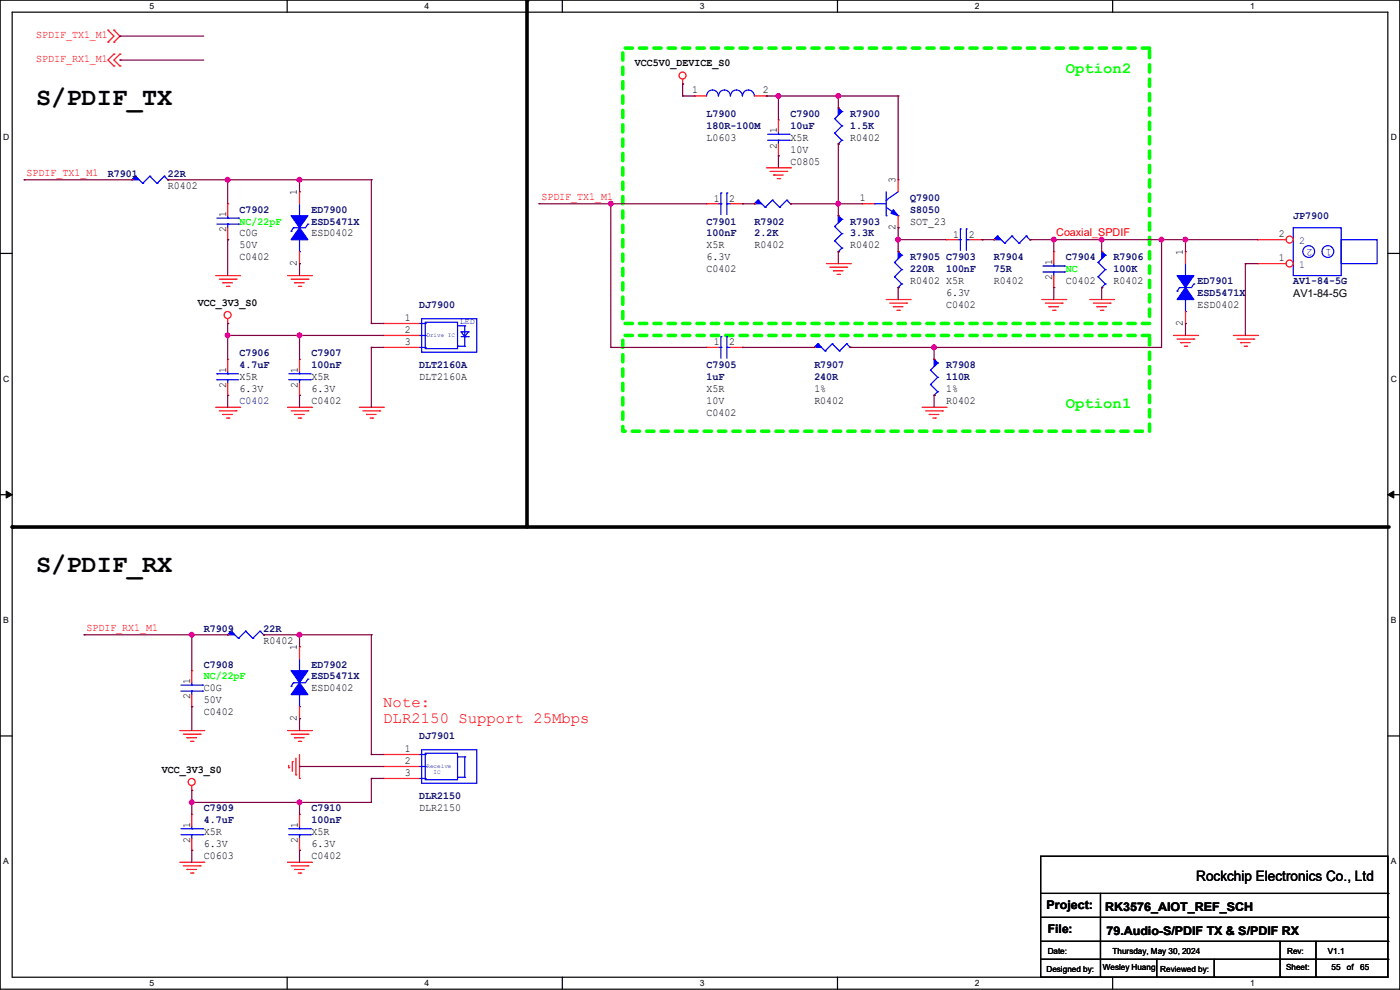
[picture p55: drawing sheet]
<svg xmlns="http://www.w3.org/2000/svg" width="297mm" height="210mm" viewBox="0 0 297 210" stroke-linecap="round" stroke-linejoin="round" font-family="sans-serif">
<defs><g id="words">
<g font-size="5.3">
<text x="7.7" y="22.3">S/PDIF_TX</text>
<text x="7.7" y="121.4">S/PDIF_RX</text>
</g>
<g font-size="3.3" fill="#0f0">
<text x="226.1" y="15.5">Option2</text>
<text x="226.1" y="86.6">Option1</text>
</g>
<g font-size="3.3" fill="#f00">
<text x="81.3" y="150">Note:</text>
<text x="81.3" y="153.3">DLR2150 Support 25Mbps</text>
</g>
<text font-size="3" x="253.8" y="186.9">Rockchip Electronics Co., Ltd</text>
<g font-size="2.5">
<text x="222" y="192.9">Project:</text>
<text x="222.3" y="198">File:</text>
<text x="234.5" y="193.2">RK3576_AIOT_REF_SCH</text>
<text x="234.7" y="198.2">79.Audio-S/PDIF TX &amp; S/PDIF RX</text>
</g>
<g font-size="2.3" fill="#f00">
<text x="7.7" y="8">SPDIF_TX1_M1</text>
<text x="7.7" y="13.1">SPDIF_RX1_M1</text>
<text x="5.6" y="37.4">SPDIF_TX1_M1</text>
<text x="114.9" y="42.5">SPDIF_TX1_M1</text>
<text x="224.1" y="50.1">Coaxial_SPDIF</text>
<text x="18.3" y="133.9">SPDIF_RX1_M1</text>
</g>
<g font-size="2.3">
<text x="134.7" y="14.1">VCC5V0_DEVICE_S0</text>
<text x="146.9" y="19.8">1</text>
<text x="161.8" y="19.8">2</text>
<text x="149.9" y="29.8">L0603</text>
<text x="164.8" y="28.2" transform="rotate(-90 164.8 28.2)">1</text>
<text x="167.7" y="29.8">X5R</text>
<text x="180.4" y="29.8">R0402</text>
<text x="164.8" y="31.5" transform="rotate(-90 164.8 31.5)">2</text>
<text x="167.7" y="34.9">C0805</text>
<text x="167.7" y="32.4">10V</text>
<text x="35.6" y="40">R0402</text>
<text x="63" y="41.4" transform="rotate(-90 63 41.4)">1</text>
<text x="190" y="38.9" transform="rotate(-90 190 38.9)">3</text>
<text x="48" y="46" transform="rotate(-90 48 46)">1</text>
<text x="151.4" y="42.8">1</text>
<text x="154.7" y="42.8">2</text>
<text x="182.4" y="42.7">1</text>
<text x="193.1" y="47.6">SOT_23</text>
<text x="48" y="49.3" transform="rotate(-90 48 49.3)">2</text>
<text x="50.8" y="50.2">C0G</text>
<text x="50.8" y="52.7">50V</text>
<text x="66.1" y="50.2">ESD0402</text>
<text x="149.9" y="52.7">X5R</text>
<text x="160.1" y="52.7">R0402</text>
<text x="180.4" y="52.7">R0402</text>
<text x="190" y="48.8" transform="rotate(-90 190 48.8)">2</text>
<text x="202.2" y="50.4">1</text>
<text x="205.5" y="50.4">2</text>
<text x="271.3" y="50.3">2</text>
<text x="50.8" y="55.2">C0402</text>
<text x="63" y="56.4" transform="rotate(-90 63 56.4)">2</text>
<text x="149.9" y="57.8">C0402</text>
<text x="149.9" y="55.2">6.3V</text>
<text x="223.2" y="59.5" transform="rotate(-90 223.2 59.5)">2</text>
<text x="223.2" y="56.2" transform="rotate(-90 223.2 56.2)">1</text>
<text x="251" y="54.1" transform="rotate(-90 251 54.1)">1</text>
<text x="271.3" y="55.4">1</text>
<text x="42" y="64.9">VCC_3V3_S0</text>
<text x="193.1" y="60.3">R0402 X5R</text>
<text x="200.7" y="65.4">C0402</text>
<text x="200.7" y="62.9">6.3V</text>
<text x="210.9" y="60.3">R0402</text>
<text x="226.1" y="60.3">C0402</text>
<text x="236.3" y="60.3">R0402</text>
<text x="254" y="65.4">ESD0402</text>
<text x="274.4" y="63.1">AV1-84-5G</text>
<text x="85.9" y="70.6">2</text>
<text x="85.9" y="68.1">1</text>
<text x="251" y="69.1" transform="rotate(-90 251 69.1)">2</text>
<text x="85.9" y="73.2">3</text>
<text x="151.4" y="73.3">1</text>
<text x="154.7" y="73.3">2</text>
<text x="48" y="82.3" transform="rotate(-90 48 82.3)">2</text>
<text x="48" y="79" transform="rotate(-90 48 79)">1</text>
<text x="50.8" y="80.6">X5R</text>
<text x="50.8" y="83.2">6.3V</text>
<text x="63.2" y="82.3" transform="rotate(-90 63.2 82.3)">2</text>
<text x="63.2" y="79" transform="rotate(-90 63.2 79)">1</text>
<text x="66.1" y="80.6">X5R</text>
<text x="66.1" y="83.2">6.3V</text>
<text x="88.9" y="80.6">DLT2160A</text>
<text x="149.9" y="83.2">X5R</text>
<text x="172.8" y="83.2">1%</text>
<text x="200.7" y="83.2">1%</text>
<text x="66.1" y="85.7">C0402</text>
<text x="149.9" y="88.3">C0402</text>
<text x="149.9" y="85.7">10V</text>
<text x="172.8" y="85.7">R0402</text>
<text x="200.7" y="85.7">R0402</text>
<text x="55.9" y="136.5">R0402</text>
<text x="63" y="138" transform="rotate(-90 63 138)">1</text>
<text x="40.3" y="148.4" transform="rotate(-90 40.3 148.4)">2</text>
<text x="40.3" y="145.1" transform="rotate(-90 40.3 145.1)">1</text>
<text x="43.2" y="146.7">C0G</text>
<text x="43.2" y="149.2">50V</text>
<text x="66.1" y="146.7">ESD0402</text>
<text x="43.2" y="151.8">C0402</text>
<text x="63" y="153" transform="rotate(-90 63 153)">2</text>
<text x="85.9" y="159.5">1</text>
<text x="34.3" y="164">VCC_3V3_S0</text>
<text x="85.9" y="162.1">2</text>
<text x="85.9" y="164.6">3</text>
<text x="88.9" y="172.1">DLR2150</text>
<text x="40.3" y="178.9" transform="rotate(-90 40.3 178.9)">2</text>
<text x="40.3" y="175.6" transform="rotate(-90 40.3 175.6)">1</text>
<text x="43.2" y="177.2">X5R</text>
<text x="43.2" y="179.7">6.3V</text>
<text x="63.2" y="178.9" transform="rotate(-90 63.2 178.9)">2</text>
<text x="63.2" y="175.6" transform="rotate(-90 63.2 175.6)">1</text>
<text x="66.1" y="177.2">X5R</text>
<text x="66.1" y="179.7">6.3V</text>
<text x="43.2" y="182.2">C0603</text>
<text x="66.1" y="182.2">C0402</text>
</g>
<g font-size="2.3" fill="#000080">
<text x="149.9" y="24.8">L7900</text>
<text x="149.9" y="27.3">180R-100M</text>
<text x="167.7" y="24.8">C7900</text>
<text x="167.7" y="27.3">10uF</text>
<text x="180.4" y="24.8">R7900</text>
<text x="180.4" y="27.3">1.5K</text>
<text x="22.9" y="37.5">R7901</text>
<text x="35.6" y="37.5">22R</text>
<text x="50.8" y="45.1">C7902</text>
<text x="66.1" y="45.1">ED7900</text>
<text x="66.1" y="47.6">ESD5471X</text>
<text x="149.9" y="47.6">C7901</text>
<text x="160.1" y="47.6">R7902</text>
<text x="180.4" y="47.6">R7903</text>
<text x="193.1" y="42.5">Q7900</text>
<text x="193.1" y="45.1">S8050</text>
<text x="274.4" y="46.4">JP7900</text>
<text x="149.9" y="50.2">100nF</text>
<text x="160.1" y="50.2">2.2K</text>
<text x="180.4" y="50.2">3.3K</text>
<text x="193.1" y="55.2">R7905 C7903</text>
<text x="193.1" y="57.8">220R</text>
<text x="200.7" y="57.8">100nF</text>
<text x="210.9" y="55.2">R7904</text>
<text x="210.9" y="57.8">75R</text>
<text x="226.1" y="55.2">C7904</text>
<text x="236.3" y="55.2">R7906</text>
<text x="236.3" y="57.8">100K</text>
<text x="88.9" y="65.4">DJ7900</text>
<text x="254" y="60.3">ED7901</text>
<text x="254" y="62.9">ESD5471X</text>
<text x="274.4" y="60.3">AV1-84-5G</text>
<text x="50.8" y="75.6">C7906</text>
<text x="66.1" y="75.6">C7907</text>
<text x="50.8" y="78.1">4.7uF</text>
<text x="66.1" y="78.1">100nF</text>
<text x="88.9" y="78.1">DLT2160A</text>
<text x="149.9" y="78.1">C7905</text>
<text x="149.9" y="80.6">1uF</text>
<text x="172.8" y="78.1">R7907</text>
<text x="172.8" y="80.6">240R</text>
<text x="200.7" y="78.1">R7908</text>
<text x="200.7" y="80.6">110R</text>
<text x="50.8" y="85.7">C0402</text>
<text x="43.2" y="134">R7909</text>
<text x="55.9" y="134">22R</text>
<text x="43.2" y="141.6">C7908</text>
<text x="66.1" y="141.6">ED7902</text>
<text x="66.1" y="144.1">ESD5471X</text>
<text x="88.9" y="156.8">DJ7901</text>
<text x="43.2" y="172.1">C7909</text>
<text x="66.1" y="172.1">C7910</text>
<text x="88.9" y="169.5">DLR2150</text>
<text x="43.2" y="174.6">4.7uF</text>
<text x="66.1" y="174.6">100nF</text>
</g>
<g font-size="2.3" fill="#0f0">
<text x="50.8" y="47.6">NC/22pF</text>
<text x="226.1" y="57.8">NC</text>
<text x="43.2" y="144.1">NC/22pF</text>
</g>
<g font-size="2.3" fill="#004080">
<text x="275.6" y="51.8">2</text>
<text x="275.6" y="56.9">1</text>
</g>
<g font-size="2.3" fill="#00f">
<text x="278.4" y="52.7" transform="rotate(-180 278.4 52.7)">2</text>
<text x="282.5" y="52.7" transform="rotate(-180 282.5 52.7)">1</text>
</g>
<g font-size="1.8">
<text x="31.7" y="1.9">5</text>
<text x="90.1" y="1.9">4</text>
<text x="148.5" y="1.9">3</text>
<text x="206.8" y="1.9">2</text>
<text x="265.2" y="1.9">1</text>
<text x=".7" y="29.8">D</text>
<text x="295.1" y="29.8">D</text>
<text x=".7" y="80.9">C</text>
<text x="295.1" y="80.9">C</text>
<text x=".7" y="132.1">B</text>
<text x="295.1" y="132.1">B</text>
<text x=".7" y="183.3">A</text>
<text x="295.1" y="183.3">A</text>
<text x="222.3" y="202.3">Date:</text>
<text x="236" y="202.3">Thursday, May 30, 2024</text>
<text x="273.1" y="202.3">Rev:</text>
<text x="281.7" y="202.3">V1.1</text>
<text x="31.7" y="209.2">5</text>
<text x="90.1" y="209.2">4</text>
<text x="148.5" y="209.2">3</text>
<text x="206.8" y="209.2">2</text>
<text x="222" y="206.1">Designed by:</text>
<text x="234" y="205.9">Wesley Huang</text>
<text x="246.2" y="206.1">Reviewed by:</text>
<text x="265.2" y="209.2">1</text>
<text x="272.8" y="205.9">Sheet:</text>
<text x="282.5" y="205.9">55</text>
<text x="285.7" y="205.9">of</text>
<text x="288.6" y="205.9">65</text>
</g>
<text font-size="1.8" fill="#00f" x="97.6" y="68.7">LED</text>
<g font-size="1.3" fill="#00f">
<text x="90.5" y="71.5">Drive IC</text>
<text x="90.5" y="162.9">Receive</text>
<text x="92" y="164.2">IC</text>
</g>
</g></defs>
<path d="M0 0h297v209.8h-297zM2.6 2.6h291.8v204.7h-291.8z" fill="none" stroke="#000" stroke-width=".25"/>
<g fill="#fff">
<path d="M31.7 .3h1v2h-1z"/>
<path d="M31.7 207.6h1v1.9h-1z"/>
</g>
<path d="M60.9 0v2.6M60.9 207.3v2.5" fill="none" stroke="#000" stroke-width=".25"/>
<g fill="#fff">
<path d="M90.1 .3h1v2h-1z"/>
<path d="M90.1 207.6h1v1.9h-1z"/>
</g>
<path d="M119.3 0v2.6M119.3 207.3v2.5" fill="none" stroke="#000" stroke-width=".25"/>
<g fill="#fff">
<path d="M148.5 .3h.9v2h-.9z"/>
<path d="M148.5 207.6h.9v1.9h-.9z"/>
</g>
<path d="M177.7 0v2.6M177.7 207.3v2.5" fill="none" stroke="#000" stroke-width=".25"/>
<g fill="#fff">
<path d="M206.8 .3h1v2h-1z"/>
<path d="M206.8 207.6h1v1.9h-1z"/>
</g>
<path d="M236.1 0v2.6M236.1 207.3v2.5" fill="none" stroke="#000" stroke-width=".25"/>
<g fill="#fff">
<path d="M265.2 .3h1v2h-1z"/>
<path d="M265.2 207.6h1v1.9h-1z"/>
<path d="M.7 28.2h1.2v1.9h-1.2z"/>
<path d="M295.1 28.2h1.2v1.9h-1.2z"/>
<path d="M.7 79.3h1.2v2h-1.2z"/>
<path d="M295.1 79.3h1.2v2h-1.2z"/>
</g>
<path d="M0 53.8h2.6M294.4 53.8h2.6" fill="none" stroke="#000" stroke-width=".25"/>
<g fill="#fff">
<path d="M.7 130.5h1.2v2h-1.2z"/>
<path d="M295.1 130.5h1.1v2h-1.1z"/>
</g>
<path d="M0 104.9h2.6M294.4 104.9h2.6" fill="none" stroke="#000" stroke-width=".25"/>
<path d="M1.3 104.2l1.3 .7-1.3 .8zM294.4 104.9l1.3-.7v1.5z" fill="#000" stroke="#000" stroke-width=".21"/>
<g fill="#fff">
<path d="M.7 181.7h1.2v2h-1.2z"/>
<path d="M295.1 181.7h1.1v2h-1.1z"/>
</g>
<g fill="none" stroke="#000" stroke-width=".25">
<path d="M0 156.1h2.6M294.4 156.1h2.6M220.8 181.7h73.6v25.6h-73.6zM220.8 189.5h73.6M220.8 194.6h73.6M220.8 199.7h73.6M233.5 189.5v17.8M271.6 199.7v7.6M279.2 199.7v7.6M294.4 189.5h.1M294.4 194.6h.1M294.4 199.7h.1"/>
<path d="M220.8 203.5h73.6M233.5 207.3h.1M245.4 207.3h.1M245.4 203.5v3.8M257.6 207.3h.1M257.6 203.5v3.8M271.6 207.3h.1M279.2 207.3h.1M294.4 203.5h.1"/>
</g>
<path d="M132.1 10.2h111.8v58.4h-111.8zM132.1 71.2h111.8v20.3h-111.8z" fill="none" stroke="#0f0" stroke-width=".76" stroke-dasharray="1.5 1.5"/>
<path d="M111.8 0v111.8M2.6 111.8h292.1" fill="none" stroke="#000" stroke-width=".76"/>
<g fill="#000">
<circle cx="111.8" cy="0" r=".38"/>
<circle cx="2.6" cy="111.8" r=".38"/>
</g>
<g fill="none" stroke="#f00" stroke-width=".25">
<path d="M22.9 8.9h.1M22.9 6.4h.1M22.9 6.4l1.3 1.3-1.3 1.2M24.2 6.4h.1M24.2 8.9h.1M24.2 11.5h.1M24.2 14h.1M24.2 6.4l1.2 1.3-1.2 1.2M24.2 11.5l-1.3 1.2 1.3 1.3M25.4 11.5h.1M25.4 14h.1M25.4 11.5l-1.2 1.2 1.2 1.3"/>
<path d="M144.8 17.8h.1M144.8 16.8v1M28 38.1h.1M35.6 38.1h.1M162.6 35.6h5.1M163.4 36.4h3.5M164.1 37.1h.1M164.1 37.1h2.1M164.9 37.9h.5M165.1 25.4h.1M165.1 33.1h.1M165.1 25.4v2.6"/>
<path d="M165.1 30.5v2.6M165.4 37.9h.1M166.9 36.4h.1M167.7 35.6h.1M177.8 22.9h.1M177.8 30.5h.1M45.8 58.5h5M46.5 59.2h3.6M47.3 60h.1M47.3 60h2M50.1 59.2h.1M50.8 58.5h.1"/>
<path d="M61 58.5h5.1M61.8 59.2h3.5M62.5 60h.1M62.5 60h2.1M65.3 59.2h.1M66.1 58.5h.1M160.1 43.2h.1M167.7 43.2h.1M175.3 55.9h5.1M176.1 56.7h3.5M176.8 57.4h.1M176.8 57.4h2.1"/>
<path d="M177.6 58.2h.5M178.1 58.2h.1M179.6 56.7h.1M180.4 55.9h.1M210.9 50.8h.1M218.5 50.8h.1M223.6 53.4h.1M223.6 53.4v2.5M223.6 58.5v2.5M233.7 53.4h.1M48 60.7h.6M48.3 68.6h.1"/>
<path d="M48.3 67.6v1M48.6 60.7h.1M63.3 60.7h.5M63.5 76.2h.1M63.5 76.2v2.6M63.8 60.7h.1M81.3 71.2h.1M81.3 68.6h.1M81.3 73.7h.1M81.3 71.2h7.6M81.3 73.7h7.6M81.3 68.6h7.6"/>
<path d="M149.9 73.7h.1M149.9 73.7h2.5M155 73.7h2.5M157.5 73.7h.1M188 63.5h5.1M188.8 64.3h3.5M189.5 65.1h.1M189.5 65.1h2.1M190.3 65.8h.5M190.8 65.8h.1M192.3 64.3h.1M193.1 63.5h.1"/>
<path d="M221 63.5h5.1M221.8 64.3h3.5M222.5 65.1h.1M222.5 65.1h2.1M223.3 65.8h.5M223.6 61h.1M223.8 65.8h.1M225.3 64.3h.1M226.1 63.5h.1M231.2 63.5h5.1M231.9 64.3h3.6M232.7 65.1h.1"/>
<path d="M232.7 65.1h2M233.5 65.8h.5M233.7 61h.1M234 65.8h.1M235.5 64.3h.1M236.3 63.5h.1M249 71.2h5M249.7 71.9h3.6M250.5 72.7h.1M250.5 72.7h2M251.2 73.4h.6M251.8 73.4h.1"/>
<path d="M253.3 71.9h.1M254 71.2h.1M261.7 71.2h5M262.4 71.9h3.6M263.2 72.7h.1M263.2 72.7h2M263.9 73.4h.6M264.5 73.4h.1M266 71.9h.1M266.7 71.2h.1M45.8 86.4h5M46.5 87.2h3.6"/>
<path d="M47.3 87.9h.1M47.3 87.9h2M48 88.7h.6M48.6 88.7h.1M50.1 87.2h.1M50.8 86.4h.1M61 86.4h5.1M61.8 87.2h3.5M62.5 87.9h.1M62.5 87.9h2.1M63.3 88.7h.5M63.5 83.9h.1"/>
<path d="M63.5 81.3v2.6M63.8 88.7h.1M65.3 87.2h.1M66.1 86.4h.1M76.2 86.4h5.1M77 87.2h3.6M77.8 87.9h.1M77.8 87.9h2M78.5 88.7h.5M79 88.7h.1M80.6 87.2h.1M81.3 86.4h.1"/>
<path d="M195.6 86.4h5.1M196.4 87.2h3.5M197.1 87.9h.1M197.1 87.9h2.1M197.9 88.7h.5M198.4 88.7h.1M199.9 87.2h.1M200.7 86.4h.1M48.3 134.7h.1M55.9 134.7h.1M38.1 155h5.1M38.9 155.7h3.6"/>
<path d="M39.7 156.5h.1M39.7 156.5h2M40.4 157.3h.5M40.9 157.3h.1M42.5 155.7h.1M43.2 155h.1M61 155h5.1M61.8 155.7h3.5M62.5 156.5h.1M62.5 156.5h2.1M63.3 157.3h.5M63.8 157.3h.1"/>
<path d="M65.3 155.7h.1M66.1 155h.1M40.7 167.7h.1M40.7 172.8h.1M40.7 166.7v1M40.7 172.8v2.5M40.7 177.8v2.6M61.3 162.9h.1M61.3 162.3v.6M62 161.6h.1M62 161.6v2M62.8 164.4h.1"/>
<path d="M62.8 160.8v3.6M63.5 165.1h.1M63.5 160.1v5M81.3 162.6h.1M81.3 160.1h.1M81.3 165.1h.1M81.3 162.6h7.6M81.3 160.1h7.6M81.3 165.1h7.6M38.1 182.9h5.1M38.9 183.7h3.6M39.7 184.4h.1"/>
<path d="M39.7 184.4h2M40.4 185.2h.5M40.7 180.4h.1M40.9 185.2h.1M42.5 183.7h.1M43.2 182.9h.1M61 182.9h5.1M61.8 183.7h3.5M62.5 184.4h.1M62.5 184.4h2.1M63.3 185.2h.5M63.8 185.2h.1"/>
<path d="M65.3 183.7h.1M66.1 182.9h.1"/>
<circle cx="144.8" cy="16" r=".74"/>
<circle cx="48.3" cy="66.8" r=".74"/>
<circle cx="40.7" cy="165.9" r=".74"/>
</g>
<g fill="none" stroke="#00f" stroke-width=".25">
<path d="M28.7 37.4h.1M28.7 37.4l-.7 .7M28.7 37.4l1.6 1.5M30.3 38.9h.1M31.8 37.4h.1M31.8 37.4l-1.5 1.5M31.8 37.4l1.5 1.5M33.3 38.9h.1M34.8 37.4h.1M34.8 37.4l-1.5 1.5M34.8 37.4l.8 .7M35.6 38.1h.1"/>
<path d="M162.9 29.8h4.5M162.9 28.5h4.5M165.1 28.5h.1M165.1 29.8h.1M165.1 28v.5M165.1 29.8v.7M167.4 29.8h.1M167.4 28.5h.1M177.1 25.2h.1M177.1 28.2h.1M177.1 25.2l1.5 1.5M177.1 28.2l1.5 1.6"/>
<path d="M177.8 30.5h.1M177.8 22.9l.8 .8M178.6 23.7h.1M178.6 26.7h.1M178.6 29.8h.1M178.6 23.7l-1.5 1.5M178.6 26.7l-1.5 1.5M178.6 29.8l-.8 .7M160.8 42.5h.1M160.8 42.5l-.7 .7M160.8 42.5l1.5 1.5M162.3 44h.1"/>
<path d="M163.9 42.5h.1M163.9 42.5l-1.6 1.5M163.9 42.5l1.5 1.5M165.4 44h.1M166.9 42.5h.1M166.9 42.5l-1.5 1.5M166.9 42.5l.8 .7M167.7 43.2h.1M211.6 50.1h.1M211.6 50.1l-.7 .7M211.6 50.1l1.5 1.5M213.1 51.6h.1"/>
<path d="M214.7 50.1h.1M214.7 50.1l-1.6 1.5M214.7 50.1l1.5 1.5M216.2 51.6h.1M217.7 50.1h.1M217.7 50.1l-1.5 1.5M217.7 50.1l.8 .7M218.5 50.8h.1M221.3 57.7h4.5M221.3 56.4h4.5M223.6 56.4h.1M223.6 57.7h.1"/>
<path d="M223.6 55.9v.5M223.6 57.7v.8M225.8 57.7h.1M225.8 56.4h.1M233 55.7h.1M233 58.7h.1M233 55.7l1.5 1.5M233 58.7l1.5 1.5M233.7 53.4l.8 .7M234.5 54.1h.1M234.5 57.2h.1M234.5 54.1l-1.5 1.6"/>
<path d="M234.5 57.2l-1.5 1.5M274.4 48.3h10.1v10.2h-10.1zM284.5 50.8h7.6v5.1h-7.6zM61.3 79.3h4.5M63.5 79.3h.1M63.5 78.8v.5M65.8 79.3h.1M88.9 73.7h1.3M88.9 71.2h1.3M88.9 68.6h1.3M89.5 67.6h11.6v7.1h-11.6zM90.2 68.4h6.9v5.6h-6.9z"/>
<path d="M90.2 73.7h.1M90.2 71.2h.1M90.2 68.6h.1M97.1 73.4h.1M97.1 69.1h1.5M97.1 73.4h1.5M97.8 70.4h.1M97.8 70.4h1.6M97.8 70.4l.8 1M97.8 71.4h1.6M98.6 69.1h.1M98.6 73.4h.1"/>
<path d="M98.6 71.4h.1M98.6 69.1v4.3M99.4 70.4h.1M99.4 71.4h.1M99.4 70.4l-.8 1M152.4 73.7h.6M153 73.7h.1M153 71.4h.1M153 71.4v4.6M154.2 71.4h.1M154.2 73.7h.1M154.2 73.7h.8"/>
<path d="M154.2 71.4v4.6M233.7 61h.1M234.5 60.2h.1M234.5 60.2l-.8 .8M61.3 80.6h4.5M63.5 80.6h.1M63.5 80.6v.7M65.8 80.6h.1M49.1 133.9h.1M49.1 133.9l-.8 .8M49.1 133.9l1.5 1.5M50.6 135.4h.1"/>
<path d="M52.1 133.9h.1M52.1 133.9l-1.5 1.5M52.1 133.9l1.5 1.5M53.6 135.4h.1M55.2 133.9h.1M55.2 133.9l-1.6 1.5M55.2 133.9l.7 .8M55.9 134.7h.1M89.5 159h11.6v7.2h-11.6zM90.2 159.8h6.9v5.6h-6.9zM38.4 177.1h4.6M38.4 175.8h4.6"/>
<path d="M40.7 175.8h.1M40.7 177.1h.1M40.7 175.3v.5M40.7 177.1v.7M43 177.1h.1M43 175.8h.1M88.9 165.1h1.3M88.9 162.6h1.3M88.9 160.1h1.3M90.2 165.1h.1M90.2 162.6h.1M90.2 160.1h.1"/>
<path d="M97.1 164.9h.1M97.1 160.6h1.5M97.1 164.9h1.5M98.6 160.6h.1M98.6 164.9h.1M98.6 160.6v4.3"/>
<circle cx="277.6" cy="53.4" r="1.25"/>
<circle cx="281.7" cy="53.4" r="1.25"/>
</g>
<g fill="#00f" stroke="#00f" stroke-width=".25">
<path d="M28.7 37.4l.8 .7h-1.5z"/>
<path d="M49.1 133.9l.7 .8h-1.5z"/>
<path d="M177.8 22.9l.8 .8-.8 .7z"/>
<path d="M233.7 53.4l.8 .7-.8 .8z"/>
<path d="M211.6 50.1l.8 .7h-1.5z"/>
<path d="M160.8 42.5l.8 .7h-1.5z"/>
</g>
<circle cx="273.6" cy="55.9" r=".74" fill="#fff" stroke="#f00" stroke-width=".25"/>
<path d="M266.7 55.9h.1M266.7 55.9h6.1" fill="none" stroke="#f00" stroke-width=".25"/>
<circle cx="273.6" cy="50.8" r=".74" fill="#fff" stroke="#f00" stroke-width=".25"/>
<g fill="none" stroke="#f00" stroke-width=".25">
<path d="M147.4 20.4h.1M147.4 20.4h2.5M160.1 20.4h2.5M162.6 20.4h.1M190.5 38.1h.1M190.5 38.1v2.6M48.3 43.2h.1M48.3 50.8h.1M48.3 43.2v2.6M48.3 48.3v2.5M63.5 40.7h.1M63.5 55.9h.1"/>
<path d="M63.5 40.7v2.5M63.5 53.4v2.5M149.9 43.2h.1M149.9 43.2h2.5M155 43.2h2.5M157.5 43.2h.1M177.8 45.8h.1M177.8 53.4h.1M182.9 43.2h.1M182.9 43.2h2.6M190.5 48.3h.1M190.5 53.4h.1"/>
<path d="M190.5 45.8v2.5M200.7 50.8h.1M200.7 50.8h2.5M205.8 50.8h2.5M208.3 50.8h.1M251.5 53.4h.1M251.5 53.4v2.5M266.7 50.8h.1M266.7 50.8h6.1M48.3 76.2h.1M48.3 76.2v2.6M172.8 73.7h.1"/>
<path d="M180.4 73.7h.1M190.5 61h.1M198.2 76.2h.1M251.5 68.6h.1M251.5 66.1v2.5M48.3 83.9h.1M48.3 81.3v2.6M198.2 83.9h.1M63.5 137.2h.1M63.5 137.2v2.5M40.7 142.3h.1M40.7 149.9h.1"/>
<path d="M40.7 142.3v2.5M40.7 147.4v2.5M63.5 152.4h.1M63.5 149.9v2.5M63.5 172.8h.1M63.5 172.8v2.5M63.5 177.8v2.6M63.5 180.4h.1"/>
</g>
<g fill="none" stroke="#00f" stroke-width=".25">
<path d="M149.9 20.4a1.25 1.25 0 0 1 1.3-1.3 1.25 1.25 0 0 1 1.2 1.3M152.4 20.4a1.25 1.25 0 0 1 1.3-1.3 1.25 1.25 0 0 1 1.2 1.3M155 20.4a1.25 1.25 0 0 1 1.2-1.3 1.25 1.25 0 0 1 1.3 1.3M157.5 20.4a1.25 1.25 0 0 1 1.3-1.3 1.25 1.25 0 0 1 1.2 1.3M46 47.5h4.6M46 46.3h4.6M48.3 46.3h.1M48.3 47.5h.1M48.3 45.8v.5M48.3 47.5v.8M50.6 47.5h.1M50.6 46.3h.1"/>
<path d="M61.8 49.1h.1M62.3 48.3h.1M62.3 48.3l-.5 .8M63.5 45.8h.1M63.5 53.4h.1M63.5 43.2v2.6M63.5 50.8v2.6M65.3 47.5h.1M65.3 47.5l-.5 .8h-2.5M152.4 43.2h.6M153 43.2h.1M153 40.9h.1"/>
<path d="M153 40.9v4.6M154.2 40.9h.1M154.2 43.2h.1M154.2 43.2h.8M154.2 40.9v4.6M177.1 48h.1M177.1 51.1h.1M177.1 48l1.5 1.6M177.1 51.1l1.5 1.5M177.8 53.4h.1M177.8 45.8l.8 .7M178.6 46.5h.1"/>
<path d="M178.6 49.6h.1M178.6 52.6h.1M178.6 46.5l-1.5 1.5M178.6 49.6l-1.5 1.5M178.6 52.6l-.8 .8M185.5 43.2h.1M185.5 43.2h2.5M188 42.5h.1M188 45.8h.1M188 44l2.5 1.8M188 40.7v5.1M189.8 55.7h.1"/>
<path d="M189.8 58.7h.1M189.8 55.7l1.5 1.5M189.8 58.7l1.5 1.5M190.5 45.8h.1M190.5 40.7l-2.5 1.8M190.5 53.4l.8 .7M191.3 54.1h.1M191.3 57.2h.1M191.3 54.1l-1.5 1.6M191.3 57.2l-1.5 1.5M203.2 50.8h.6M203.8 50.8h.1"/>
<path d="M203.8 48.6h.1M203.8 48.6v4.5M205 48.6h.1M205 50.8h.1M205 50.8h.8M205 48.6v4.5M251.5 58.5h.1M251.5 55.9v2.6M46 79.3h.1M46 79.3h4.6M48.3 79.3h.1M48.3 78.8v.5"/>
<path d="M173.5 72.9h.1M173.5 72.9l-.7 .8M173.5 72.9l1.5 1.6M175 74.5h.1M176.6 72.9h.1M176.6 72.9l-1.6 1.6M176.6 72.9l1.5 1.6M178.1 74.5h.1M179.6 72.9h.1M179.6 72.9l-1.5 1.6M179.6 72.9l.8 .8M180.4 73.7h.1"/>
<path d="M190.5 61h.1M191.3 60.2h.1M191.3 60.2l-.8 .8M197.4 78.5h.1M197.4 78.5l1.5 1.6M198.2 76.2l.7 .8M198.9 77h.1M198.9 77l-1.5 1.5M249.7 61.8h.1M250.2 61h.1M250.2 61l-.5 .8M251.5 66.1h.1"/>
<path d="M251.5 63.5v2.6M253.3 60.2h.1M253.3 60.2l-.5 .8h-2.6M46 80.6h.1M46 80.6h4.6M48.3 80.6h.1M48.3 80.6v.7M197.4 81.6h.1M197.4 81.6l1.5 1.5M198.2 83.9h.1M198.9 80.1h.1M198.9 83.1h.1"/>
<path d="M198.9 80.1l-1.5 1.5M198.9 83.1l-.7 .8M63.5 139.7v2.6M38.4 146.6h4.6M38.4 145.3h4.6M40.7 145.3h.1M40.7 146.6h.1M40.7 144.8v.5M40.7 146.6v.8M43 146.6h.1M43 145.3h.1M61.8 145.6h.1"/>
<path d="M62.3 144.8h.1M62.3 144.8l-.5 .8M63.5 142.3h.1M63.5 149.9h.1M63.5 147.4v2.5M65.3 144.1h.1M65.3 144.1l-.5 .7h-2.5M61.3 177.1h4.5M61.3 175.8h4.5M63.5 175.8h.1M63.5 177.1h.1M63.5 175.3v.5"/>
<path d="M63.5 177.1v.7M65.8 177.1h.1M65.8 175.8h.1"/>
</g>
<g fill="#00f" stroke="#00f" stroke-width=".25">
<path d="M173.5 72.9l.8 .8h-1.5z"/>
<path d="M177.8 45.8l.8 .7-.8 .8z"/>
<path d="M189.5 44.5l1 1.3-1.5-.5z"/>
<path d="M190.5 53.4l.8 .7-.8 .8z"/>
<path d="M198.2 76.2l.7 .8-.7 .8z"/>
<path d="M61.8 142.3h3.5l-1.8 2.5z" fill-rule="evenodd"/>
<path d="M63.5 144.8l1.8 2.6h-3.5z" fill-rule="evenodd"/>
<path d="M61.8 45.8h3.5l-1.8 2.5z" fill-rule="evenodd"/>
<path d="M63.5 48.3l1.8 2.5h-3.5z" fill-rule="evenodd"/>
<path d="M249.7 58.5h3.6l-1.8 2.5z" fill-rule="evenodd"/>
<path d="M251.5 61l1.8 2.5h-3.6z" fill-rule="evenodd"/>
</g>
<g fill="none" stroke="#800040" stroke-width=".25">
<path d="M25.4 7.7h.1M25.4 12.7h.1M25.4 7.7h17.8M25.4 12.7h17.8M144.8 17.8h.1M144.8 17.8v2.6M5.1 38.1h.1M5.1 38.1h22.9M35.6 38.1h.1M35.6 38.1h43.2M48.3 38.1h.1M48.3 38.1v5.1"/>
<path d="M63.5 38.1h.1M63.5 38.1v2.6M78.8 38.1h.1M78.8 38.1v30.5M144.8 20.4h.1M144.8 20.4h2.6M162.6 20.4h.1M162.6 20.4h27.9M165.1 20.4h.1M165.1 33.1h.1M165.1 20.4v5M165.1 33.1v2.5"/>
<path d="M177.8 20.4h.1M177.8 30.5h.1M177.8 20.4v2.5M177.8 30.5v15.3M190.5 20.4h.1M190.5 20.4v17.7M48.3 50.8h.1M48.3 50.8v7.7M63.5 55.9h.1M63.5 55.9v2.6M114.3 43.2h.1M114.3 43.2h35.6"/>
<path d="M129.6 43.2h.1M129.6 43.2v30.5M157.5 43.2h.1M157.5 43.2h2.6M167.7 43.2h.1M167.7 43.2h15.2M177.8 43.2h.1M177.8 53.4h.1M177.8 53.4v2.5M190.5 48.3h.1M190.5 50.8h.1M190.5 48.3v5.1"/>
<path d="M190.5 50.8h10.2M208.3 50.8h.1M208.3 50.8h2.6M218.5 50.8h.1M218.5 50.8h48.2M223.6 50.8h.1M223.6 50.8v2.6M233.7 50.8h.1M233.7 50.8v2.6M246.4 50.8h.1M246.4 50.8v22.9h-66M251.5 50.8h.1"/>
<path d="M251.5 50.8v2.6M264.2 55.9h.1M264.2 55.9v15.3M264.2 55.9h2.5M48.3 68.6h.1M48.3 71.2h.1M48.3 68.6v7.6M48.3 71.2h33M63.5 71.2h.1M63.5 71.2v5M78.8 73.7h.1M78.8 68.6h.1"/>
<path d="M78.8 73.7v12.7M78.8 68.6h2.5M78.8 73.7h2.5M129.6 73.7h.1M129.6 73.7h20.3M157.5 73.7h.1M157.5 73.7h15.3M180.4 73.7h.1M190.5 61h.1M190.5 61v2.5M198.2 73.7h.1M198.2 73.7v2.5"/>
<path d="M223.6 61h.1M223.6 61v2.5M233.7 61h.1M233.7 61v2.5M251.5 68.6h.1M251.5 68.6v2.6M48.3 83.9h.1M48.3 83.9v2.5M63.5 83.9h.1M63.5 83.9v2.5M198.2 83.9h.1M198.2 83.9v2.5"/>
<path d="M17.8 134.7h.1M17.8 134.7h30.5M40.7 134.7h.1M40.7 134.7v7.6M55.9 134.7h.1M55.9 134.7h22.9M63.5 134.7h.1M63.5 134.7v2.5M78.8 134.7h.1M78.8 134.7v25.4M40.7 149.9h.1M40.7 149.9v5.1"/>
<path d="M63.5 152.4h.1M63.5 152.4v2.6M40.7 170.2h.1M40.7 167.7h.1M40.7 167.7v5.1M63.5 162.6h.1M63.5 170.2h.1M63.5 170.2v2.6M63.5 162.6h17.8M78.8 160.1h.1M78.8 165.1h.1M78.8 165.1v5.1h-38.1"/>
<path d="M78.8 160.1h2.5M78.8 165.1h2.5M40.7 180.4h.1M40.7 180.4v2.5M63.5 180.4h.1M63.5 180.4v2.5"/>
</g>
<g fill="#f0f" stroke="#f0f" stroke-width=".25">
<circle cx="63.5" cy="38.1" r=".49"/>
<circle cx="48.3" cy="71.1" r=".49"/>
<circle cx="63.5" cy="71.1" r=".49"/>
<circle cx="48.3" cy="38.1" r=".49"/>
<circle cx="40.7" cy="134.6" r=".49"/>
<circle cx="63.5" cy="134.6" r=".49"/>
<circle cx="63.5" cy="170.2" r=".49"/>
<circle cx="40.7" cy="170.2" r=".49"/>
<circle cx="165.1" cy="20.3" r=".49"/>
<circle cx="177.8" cy="20.3" r=".49"/>
<circle cx="129.6" cy="43.2" r=".49"/>
<circle cx="177.8" cy="43.2" r=".49"/>
<circle cx="190.5" cy="50.8" r=".49"/>
<circle cx="233.7" cy="50.8" r=".49"/>
<circle cx="223.5" cy="50.8" r=".49"/>
<circle cx="251.5" cy="50.8" r=".49"/>
<circle cx="198.1" cy="73.7" r=".49"/>
<circle cx="246.4" cy="50.8" r=".49"/>
</g>
<use href="#words"/>
</svg>
